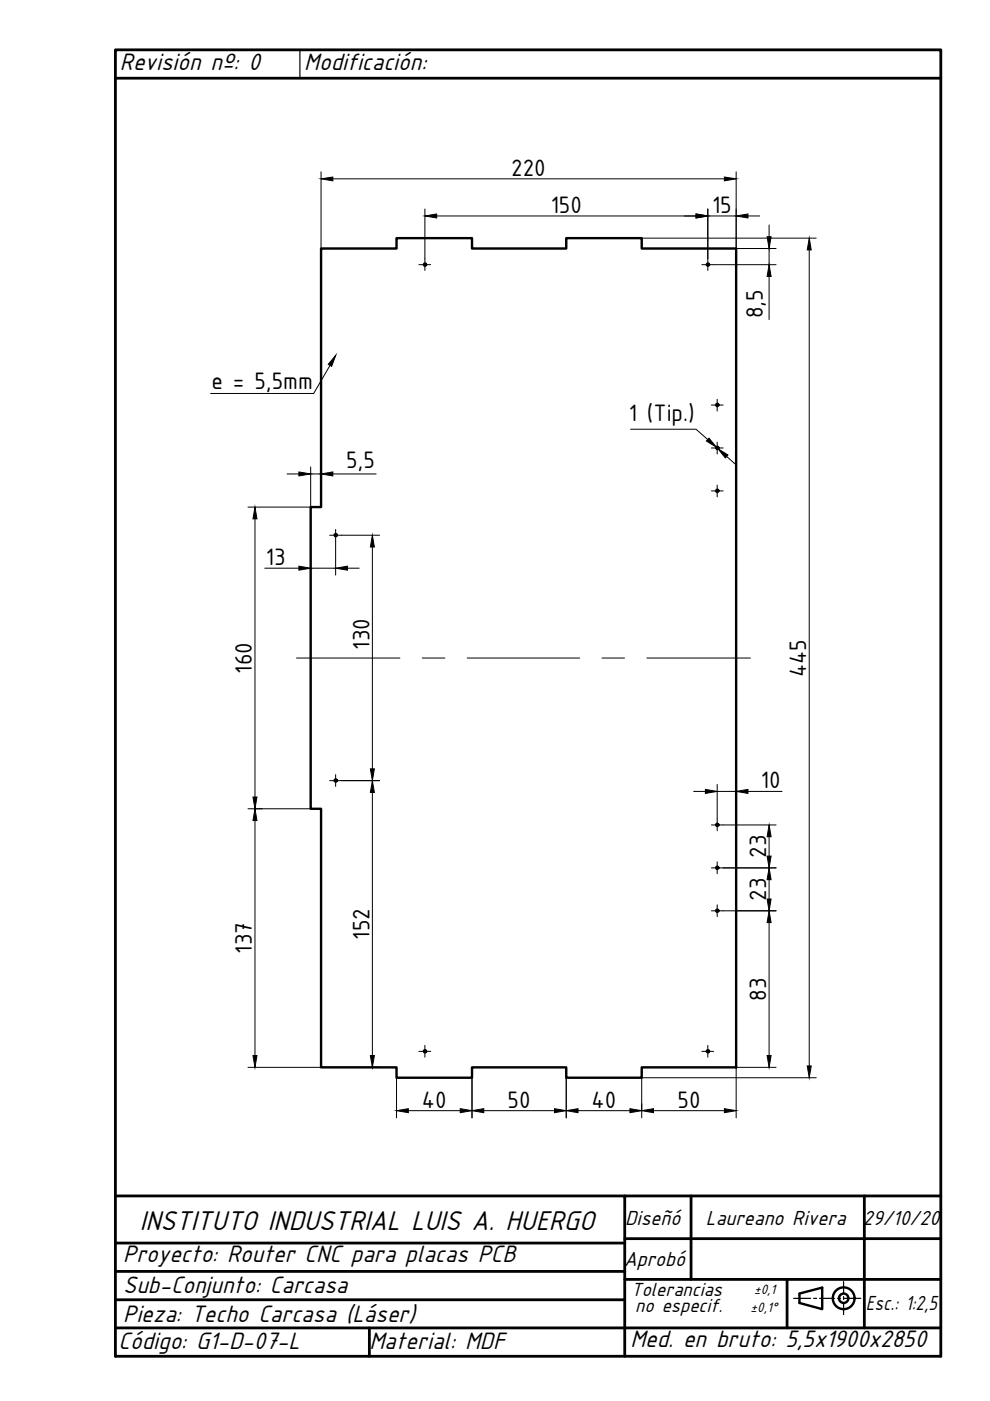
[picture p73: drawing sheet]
<svg xmlns="http://www.w3.org/2000/svg" width="210mm" height="297mm" viewBox="0 0 210 297" stroke-linecap="round" stroke-linejoin="round" font-family="sans-serif">
<defs><g id="words">
<text font-size="6.4" x="29.6" y="260.9">INSTITUTO INDUSTRIAL LUIS A. HUERGO</text>
<g font-size="5.6">
<text x="25.4" y="14.8">Revisión nº: 0</text>
<text x="64.5" y="14.8">Modificación:</text>
<text x="26.1" y="267.6">Proyecto: Router CNC para placas PCB</text>
<text x="26.1" y="274.1">Sub-Conjunto: Carcasa</text>
<text x="26.1" y="280.2">Pieza: Techo Carcasa (Láser)</text>
<text x="25.1" y="286">Código: G1-D-07-L</text>
<text x="78.3" y="286.1">Material: MDF</text>
<text x="133.6" y="285.7">Med. en bruto: 5,5x1900x2850</text>
</g>
<g font-size="5.4">
<text x="108.4" y="37.3">220</text>
<text x="116.8" y="45.2">150</text>
<text x="151" y="45.2">15</text>
<text x="161.8" y="67.5" transform="rotate(-90 161.8 67.5)">8,5</text>
<text x="44.8" y="82.5">e = 5,5mm</text>
<text x="133.3" y="89.4">1 (Tip.)</text>
<text x="73.4" y="99.2">5,5</text>
<text x="56.4" y="119.8">13</text>
<text x="78.3" y="137.7" transform="rotate(-90 78.3 137.7)">130</text>
<text x="53.4" y="142.8" transform="rotate(-90 53.4 142.8)">160</text>
<text x="170.9" y="143.5" transform="rotate(-90 170.9 143.5)">445</text>
<text x="161.3" y="167.2">10</text>
<text x="162.4" y="181.9" transform="rotate(-90 162.4 181.9)">23</text>
<text x="162.4" y="191" transform="rotate(-90 162.4 191)">23</text>
<text x="53.4" y="202.2" transform="rotate(-90 53.4 202.2)">137</text>
<text x="78.3" y="199.2" transform="rotate(-90 78.3 199.2)">152</text>
<text x="162.4" y="212.2" transform="rotate(-90 162.4 212.2)">83</text>
<text x="89.5" y="234.9">40</text>
<text x="107.6" y="234.9">50</text>
<text x="125.4" y="234.9">40</text>
<text x="143.6" y="234.9">50</text>
</g>
<g font-size="4.8">
<text x="132.5" y="259.8">Diseñó</text>
<text x="149.6" y="259.8">Laureano Rivera</text>
<text x="183" y="259.8">29/10/20</text>
<text x="132.3" y="268.5">Aprobó</text>
<text x="183.6" y="277.7">Esc.: 1:2,5</text>
</g>
<g font-size="4.5">
<text x="133.8" y="274.7">Tolerancias</text>
<text x="134.7" y="278.2">no especif.</text>
</g>
<g font-size="3.2">
<text x="159.9" y="274.3">±0,1</text>
<text x="159.1" y="278.1">±0,1°</text>
</g>
</g></defs>
<!-- layer: 0 -->
<g fill="none" stroke="#000" stroke-width=".59">
<path d="M24.5 253.6h108v34M132.5 253.6h67M146.5 253.6v17.7M183.3 253.6v27.9M24.5 275.6h108M24.5 269.6h108M24.5 263.6h108M132.5 271.3h67M132.5 262.6h67M166.9 271.3v10.2M24.5 287.6v-277h175v277M24.5 281.5h175"/>
<path d="M78.3 281.5v6.1"/>
</g>
<!-- layer: DIBUJO -->
<path d="M24.5 16.6h175M24.5 287.6h175" fill="none" stroke="#000" stroke-width=".59"/>
<!-- layer: 0 -->
<g fill="none" stroke="#000" stroke-width=".51">
<path d="M68.1 52.7h16v-2.2h16v2.2h20v-2.2h16v2.2h20v173.6h-20v2.2h-16v-2.2h-20v2.2h-16v-2.2h-16v-54.8h-2.2v-64h2.2zM169.5 274.3l4.8-1.3v4.6l-4.8-1.3z"/>
<circle cx="178.9" cy="275.3" r="2.31"/>
<circle cx="178.9" cy="275.3" r=".99"/>
</g>
<path d="M24.5 10.6h87.5M63.6 10.6v6M168.3 275.3h3.6M172.5 275.3h.6M173.8 275.3h3.2M177.6 275.3h.6M178.9 271.7v2.6M178.9 274.9v.6M178.9 276.2v2.5M178.9 275.3h3.6" fill="none" stroke="#000" stroke-width=".25"/>
<g fill="none" stroke="#000" stroke-width=".21">
<path d="M68.1 36.4v16.3M70.6 37.9h83M156.1 36.4v16.3h8.4M88.8 56.1h2.5M90.1 56.1h.1M90.1 44.3v13M92.6 45.8h55M136.1 50.5h37M148.8 56.1h15.7M150.1 56.1h.1M150.1 44.3v13M150.1 45.8h6"/>
<path d="M158.6 45.8h2.5M163.1 47.7v2.5M163.1 52.7v3.4M163.1 58.6v9.2M171.6 53v173M70 77.5l-3.5 5.9h-21.8M65.9 99v8.5h-13.3M68.1 99v8.5M133.7 91h13.9l2.5 2.2M150.8 95h2.5M150.8 85.9h2.5M151.9 94.9l.3 .3"/>
<path d="M152.1 95h.1M152.1 85.9h.1M152.1 84.7v2.5M152.1 93.8v2.5M154.1 96.8l1.9 1.7M54.1 110v59M60.9 100.5h2.5M65.9 113.5v8.4M65.9 100.5h2.2M69.9 113.5h10.6M70.6 100.5h9.2M71.2 113.5h.1"/>
<path d="M71.2 112.3v9.6M79 116v47M150.8 104.1h2.5M152.1 104.1h.1M152.1 102.9v2.5M56.1 120.5h7.3M62.9 139.5h21.9M65.9 120.5h5.3M73.7 120.5h2.5M89.5 139.5h4.8M99.1 139.5h23.8M127.6 139.5h4.8"/>
<path d="M137.2 139.5h21.9M52.6 171.5h13.3M54.1 174v49.8M69.9 165.5h10.6M71.2 165.5h.1M71.2 164.2v2.5M79 168v55.8M147.1 167.8h2.5M150.8 174.9h13.7M152.1 174.9h.1M152.1 166.3v9.8M152.1 167.8h4"/>
<path d="M156.1 166.3v8.6M158.6 167.8h7.2M163.1 177.4v4.1M150.8 193.1h13.7M150.8 184h13.7M152.1 193.1h.1M152.1 184h.1M152.1 182.7v2.5M152.1 191.8v2.5M163.1 186.5v4.1M163.1 195.6v28.2M52.6 226.3h27.9"/>
<path d="M84.1 228.5v8.5M86.6 235.5h11M88.8 222.9h2.5M90.1 222.9h.1M90.1 221.6v2.5M100.1 228.5v8.5M102.6 235.5h15M120.1 228.5v8.5M122.6 235.5h11M138.6 235.5h15M148.8 222.9h2.5M150.1 222.9h.1"/>
<path d="M150.1 221.6v2.5M164.5 226.3h-8.4v10.7M173.1 228.5h-37v8.5"/>
</g>
<g fill="#000" stroke="#000" stroke-width=".21">
<path d="M68.1 37.9l2.5-.4v.8zM153.6 37.5l2.5 .4-2.5 .4zM90.1 45.8l2.5-.4v.8zM147.6 45.4l2.5 .4-2.5 .4zM156.1 45.8l2.5-.4v.8zM162.6 50.2h.9l-.4 2.5zM163.1 56.1l.4 2.5h-.9zM171.6 50.5l.4 2.5h-.8zM71.2 75.3l-.9 2.4-.7-.5zM150.3 92.9l1.6 2-2.1-1.4zM152.2 95.2l2.1 1.3-.5 .6zM54.1 107.5l.4 2.5h-.9z"/>
<path d="M63.4 100.1l2.5 .4-2.5 .4zM68.1 100.5l2.5-.4v.8zM79 113.5l.4 2.5h-.9zM63.4 120l2.5 .5-2.5 .4zM71.2 120.5l2.5-.5v.9zM53.6 169h.9l-.4 2.5zM54.1 171.5l.4 2.5h-.9zM79 165.5l.4 2.5h-.9zM78.5 163h.9l-.4 2.5zM149.6 167.4l2.5 .4-2.5 .4zM156.1 167.8l2.5-.4v.8zM163.1 174.9l.4 2.5h-.9z"/>
<path d="M163.1 193.1l.4 2.5h-.9zM163.1 184l.4 2.5h-.9zM162.6 190.6h.9l-.4 2.5zM162.6 181.5h.9l-.4 2.5zM53.6 223.8h.9l-.4 2.5zM78.5 223.8h.9l-.4 2.5zM84.1 235.5l2.5-.4v.8zM97.6 235.1l2.5 .4-2.5 .4zM100.1 235.5l2.5-.4v.8zM117.6 235.1l2.5 .4-2.5 .4zM120.1 235.5l2.5-.4v.8zM133.6 235.1l2.5 .4-2.5 .4z"/>
<path d="M136.1 235.5l2.5-.4v.8zM153.6 235.1l2.5 .4-2.5 .4zM162.6 223.8h.9l-.4 2.5zM171.2 226h.8l-.4 2.5z"/>
</g>
<!-- layer: Visible (ISO) -->
<g fill="none" stroke="#000" stroke-width=".51">
<circle cx="90.1" cy="56.1" r=".23"/>
<circle cx="150.1" cy="56.1" r=".23"/>
<circle cx="152.1" cy="85.9" r=".23"/>
<circle cx="152.1" cy="95" r=".23"/>
<circle cx="71.2" cy="113.5" r=".23"/>
<circle cx="152.1" cy="104.1" r=".23"/>
<circle cx="71.2" cy="165.5" r=".23"/>
<circle cx="152.1" cy="174.9" r=".23"/>
<circle cx="152.1" cy="193.1" r=".23"/>
<circle cx="152.1" cy="184" r=".23"/>
<circle cx="90.1" cy="222.9" r=".23"/>
<circle cx="150.1" cy="222.9" r=".23"/>
</g>
<use href="#words"/>
</svg>
